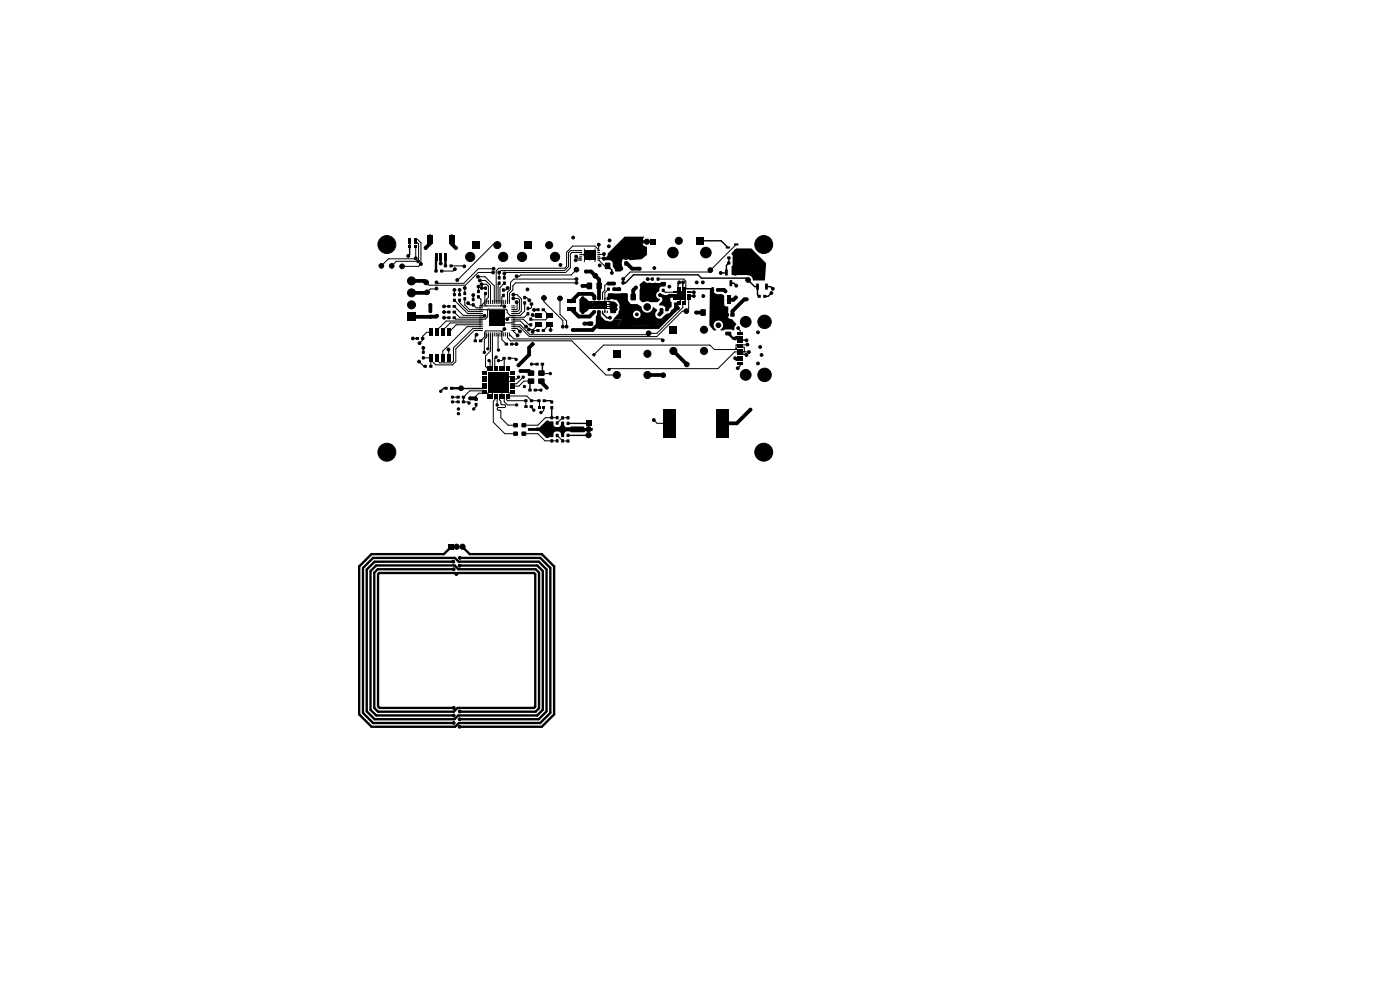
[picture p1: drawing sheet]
<svg xmlns="http://www.w3.org/2000/svg" width="297mm" height="210mm" viewBox="0 0 297 210" stroke-linecap="round" stroke-linejoin="round" font-family="sans-serif">
<g fill="#000">
<path d="M86.6 50.5h.6v.6h-.6zM86.6 52h.6v.6h-.6zM86.6 51.3h.6v.5h-.6zM87.8 50.5h.6v.6h-.6zM87.8 52h.6v.6h-.6zM87.8 51.3h.6v.5h-.6zM90.6 49.8h1.2v1.8h-1.2zM92.2 57.2h.6v.6h-.6zM92.2 53.8h.6v1.6h-.6zM93.4 57.2h.6v.6h-.6zM93.2 53.8h.6v1.6h-.6zM94.2 56.1h.6v.6h-.6z"/>
<path d="M94.2 53.8h.6v1.6h-.6zM95.4 56.1h.6v.6h-.6zM95.2 49.8h1.2v1.8h-1.2zM100.2 51.3h1.5v1.5h-1.5zM105.6 58.6h.6v.7h-.6zM106.7 58.6h.6v.7h-.6zM111.2 51.3h1.6v1.5h-1.6zM122.9 53.1h.6v.1l-.6 .1zM122.9 53.5h.6v.1l-.6 .1zM122.9 53.9h.6v.1l-.6 .1zM122.9 54.3h.6v.1l-.6 .1zM122.9 54.7h.6v.1l-.6 .1z"/>
<path d="M122.9 55.1h.6v.1l-.6 .1zM123.9 53.2h2.4v1.9h-2.4zM123.9 52.7h.2l-.1 .5h-.1zM123.9 55.1h.2l-.1 .5h-.1zM126.1 52.7h.2v.5h-.2zM126.1 55.1h.2v.5h-.2zM126.7 55.1h.6v.1l-.6 .1zM126.7 54.7h.6v.1l-.6 .1zM126.7 54.3h.6v.1l-.6 .1zM126.7 53.9h.6v.1l-.6 .1zM126.7 53.5h.6v.1l-.6 .1zM126.7 53.1h.6v.1l-.6 .1z"/>
<path d="M128.8 59.8h.5v.7h-.5zM128.4 55.8h1v1.2h-1zM130.4 55.8h1v1.2h-1zM132.5 55.4h.6v.9h-.6zM132.5 54.9h.6v.2h-.6zM127.8 54.8a1.07 1.07 0 0 0 1.2-1.1l3.5-3.5 4.1 .1a1.23 1.23 0 0 0-.4 1.3 1.23 1.23 0 0 0 1.1 .8l-.1 1.7-1.1 .9-2.5 .2-.4-.3h-.7a1.19 1.19 0 0 0-.5 1.5l.2 .4-.1 .4-.5 .4h-1l-.6-1v-.7a.74 .74 0 0 0-.7-.7l-1.3 .1-.2-.2zM135.7 60.3l.9-.7a1.16 1.16 0 0 0 1.2 .3l2 .2 .6-.3 .8 .1v.8h-.8a.73 .73 0 0 0-.5 1 .94 .94 0 0 0-.7 1 .94 .94 0 0 0 .8 .8l-.5 .6h-1.6a1.29 1.29 0 0 0-1.3 0h-.4l-.5-.6zM137.9 50.7h1.1v1.1h-1.1zM138.1 58.9h.6v.6h-.6zM139.3 58.9h.6v.6h-.6zM147.8 50.3h1.5v1.5h-1.5zM154.3 55.5h.6v.6h-.6z"/>
<path d="M153.8 57.2h.6l-.1 1.3-.5-.1zM154.3 54.4h.7v.6h-.7zM154 52.3h.8l.1 .4h-.9zM154.8 59.5h.5v1.2l-.5-.1zM155.4 54.4h.7v.6h-.7zM155.5 55.5h.6v.6h-.6zM155.7 57.2h.6l-.1 1.3-.5-.1zM155.8 53l.8-.1v.4l-.8 .1zM155.8 51.7l.8-.1v.4l-.8 .1zM155.2 53.7l1-1h3.2l3.1 3.1-.2 3.7h-2.6a1.16 1.16 0 0 0-1.3-1.2h-3.2v-1.8l.3-.4-.1-.8 .1-.4zM161.4 57.9l.5 .1v1.2l-.5-.1zM86.4 66.4h1.7v1.7h-1.7z"/>
<path d="M88.2 71.5h.7v.6h-.7zM89.3 71.5h.7v.6h-.7zM89.5 75.6h.6v.6h-.6zM89.5 74.4h.6v.6h-.6zM89.9 77.4h.6v.6h-.6zM91 65.7h.6v.7h-.6zM91 66.8h.6v.7h-.6zM91 75.1h.7v1.6h-.7zM91 69.7h.7v1.6h-.7zM91.1 77.4h.6v.6h-.6zM92.3 75.1h.7v1.6h-.7zM92.3 69.7h.7v1.6h-.7z"/>
<path d="M93.6 75.1h.7v1.6h-.7zM93.6 69.7h.7v1.6h-.7zM94.9 64.7h.7v.6h-.7zM94.9 75.1h.7v1.6h-.7zM94.9 69.7h.7v1.6h-.7zM94.9 67.1h.7v.6h-.7zM94.9 65.9h.7v.6h-.7zM96 64.7h.7v.6h-.7zM96.1 63.4h.6v.6h-.6zM96.1 62.2h.6v.6h-.6zM96 67.1h.7v.6h-.7zM96 65.9h.7v.6h-.7z"/>
<path d="M97.2 62.2h.6v.6h-.6zM97.2 63.4h.6v.6h-.6zM98.3 63h.6v.7h-.6zM98.3 61.9h.6v.7h-.6zM100.1 64.3h.6v.7h-.6zM100.1 63.2h.6v.7h-.6zM100.5 72h.7v.6h-.7zM101.2 62.6h.6v.7h-.6zM101.2 61.5h.6v.7h-.6zM101.6 64.8h.8l.1 .2h-.9zM101.6 65.2h.8l.1 .2h-.9zM101.6 65.6h.8l.1 .2h-.9z"/>
<path d="M101.6 66h.8l.1 .2h-.9zM101.6 66.4h.8l.1 .2h-.9zM101.6 66.8h.8l.1 .2h-.9zM101.6 67.2h.8l.1 .2h-.9zM101.6 67.6h.8l.1 .2h-.9zM101.6 68h.8l.1 .2h-.9zM101.6 68.4h.8l.1 .2h-.9zM101.6 68.8h.8l.1 .2h-.9zM101.6 69.2h.8l.1 .2h-.9zM101.6 69.6h.8l.1 .2h-.9zM101.6 70h.8l.1 .2h-.9zM101.6 72h.7v.6h-.7z"/>
<path d="M102.8 70.5l.2 .1-.1 .8-.1-.1zM102.8 63.6l.2 .1-.1 .8h-.1zM102.7 60.8h.6v.7h-.6zM102.7 61.9h.6v.7h-.6zM102.3 78.8h.9v.3h-.9zM102.3 79.3h.9v.3h-.9zM103.2 70.5l.2 .1-.1 .8-.1-.1zM103.2 63.6l.2 .1-.1 .8h-.1zM103.6 70.5l.2 .1-.1 .8-.1-.1zM103.6 63.6l.2 .1-.1 .8h-.1zM103.3 77.8h.3v.8h-.3zM104 70.5l.2 .1-.1 .8-.1-.1z"/>
<path d="M104 63.6l.2 .1-.1 .8h-.1zM103.8 77.8h.3v.8h-.3zM104.4 70.5l.2 .1-.1 .8-.1-.1zM104.4 63.6l.2 .1-.1 .8h-.1zM104.3 77.8h.3v.8h-.3zM104.8 70.5l.2 .1-.1 .8-.1-.1zM104.8 63.6l.2 .1-.1 .8h-.1zM104.8 77.8h.3v.8h-.3zM105.2 70.5l.2 .1-.1 .8-.1-.1zM105.2 63.6l.2 .1-.1 .8h-.1zM105.6 70.5l.2 .1-.1 .8-.1-.1zM105.6 63.6l.2 .1-.1 .8h-.1z"/>
<path d="M105.3 77.8h.3v.8h-.3zM105.6 59.7h.6v.7h-.6zM106 70.5l.2 .1-.1 .8-.1-.1zM106 63.6l.2 .1-.1 .8h-.1zM105.8 77.8h.3v.8h-.3zM106.4 70.5l.2 .1-.1 .8-.1-.1zM106.4 63.6l.2 .1-.1 .8h-.1zM106.6 75.7h.7v.6h-.7zM106.3 77.8h.3v.8h-.3zM106.8 70.5l.2 .1-.1 .8-.1-.1zM106.8 63.6l.2 .1-.1 .8h-.1zM106.7 59.7h.6v.7h-.6z"/>
<path d="M106.5 61.2h.6v.7h-.6zM106.5 62.3h.6v.7h-.6zM103.9 65.9h3.2v3.2h-3.2zM107.1 72.7h.7v.6h-.7zM106.8 77.8h.3v.8h-.3zM107.2 70.5l.2 .1-.1 .8-.1-.1zM107.2 63.6l.2 .1-.1 .8h-.1zM107.6 70.5l.2 .1-.1 .8-.1-.1zM107.6 63.6l.2 .1-.1 .8h-.1zM107.3 77.8h.3v.8h-.3zM107.7 75.7h.7v.6h-.7zM108 70.5l.2 .1-.1 .8-.1-.1z"/>
<path d="M108 63.6l.2 .1-.1 .8h-.1zM107.8 77.8h.3v.8h-.3zM108.2 72.7h.7v.6h-.7zM108.5 70h.8v.2h-.8zM108.5 69.6h.8v.2h-.8zM108.5 69.2h.8v.2h-.8zM108.5 68.8h.8v.2h-.8zM108.5 68.4h.8v.2h-.8zM108.5 68h.8v.2h-.8zM108.5 67.6h.8v.2h-.8zM108.5 67.2h.8v.2h-.8zM108.5 66.8h.8v.2h-.8z"/>
<path d="M108.5 66.4h.8v.2h-.8zM108.5 66h.8v.2h-.8zM108.5 65.6h.8v.2h-.8zM108.5 65.2h.8v.2h-.8zM108.5 64.8h.8v.2h-.8zM108.2 79.3h.9v.3h-.9zM108.2 78.8h.9v.3h-.9zM111 63.9h.6v.7h-.6zM111 62.8h.6v.7h-.6zM112 78.6h1.3v1.1h-1.3zM111.7 65.1h.6v.7h-.6zM111.7 66.2h.6v.7h-.6z"/>
<path d="M112.3 67.4h.6v.6h-.6zM112.3 68.6h.6v.6h-.6zM113.6 77h.7v.5h-.7zM113.6 66.5h1.3v1.1h-1.3zM113.6 68.3h1.3v1h-1.3zM113.8 69.8h.7v.6h-.7zM113.8 65.4h.7v.6h-.7zM114.2 78.6h1.3v1.1h-1.3zM114.7 77h.7v.5h-.7zM114.9 69.8h.7v.6h-.7zM114.9 65.4h.7v.6h-.7zM115.9 66.5h1.3v1.1h-1.3z"/>
<path d="M115.9 68.3h1.3v1h-1.3zM120.3 65.2h1.8v.8h-1.8zM120.3 63.6h1.8v.8h-1.8zM123.1 63.3h1.2l.7 .7 .9 .2v1.1l-.9 .3-.7 .6h-1.2l-.2-.2v-2.5zM125.1 64h.8v.2h-.8zM125.1 64.4h.8v.2h-.8zM125.1 64.9h.8v.2h-.8zM125.1 65.3h.8v.2h-.8zM124.5 60h1.1v1.3h-1.1zM124.8 68.2h1v.9h-1zM125.9 64h2.8v1.5h-2.8zM126.6 68.2h.9v.9h-.9z"/>
<path d="M126.6 60h1v1.3h-1zM128.8 65.3h.7v.2h-.7zM128.8 64.9h.7v.2h-.7zM128.8 64.4h.7v.2h-.7zM128.8 64h.7v.2h-.7zM128.8 61h.5v.7h-.5zM129.4 64.2l.4-.2 .7 .1 .4 .5v1l-.4 .8h-1l-.2-.9zM128.9 62.3l.2-.1h4l.1 .2v1.3l.6 .8a2.36 2.36 0 0 1 2.3 .5 1.23 1.23 0 0 0 1.2 1.3 1.23 1.23 0 0 0 1.2-1.2l.9 .6v.2a.92 .92 0 0 0-.3 1.2 .92 .92 0 0 0 1.2 .4l.3 .3-1 1.1-6.9 .3-1.7-.1 .9-1.3-1.8-.1 1-1.1h3.2a.8 .8 0 0 0 1.1 .9 .8 .8 0 0 0 .2-1.4 .8 .8 0 0 0-1.3 .4v.1h-3.2l.3-1v-.9l-.2-.6-.4-.5-1.8-.1zM130.1 74.3h1.5v1.5h-1.5zM130 61h.5v.7h-.5zM130 59.8h.5v.7h-.5zM131.7 62.3h1.1v1.4h-1.1z"/>
<path d="M133.8 62.3h1.1v1.4h-1.1zM138.1 60.1h.6v.6h-.6zM139.3 60.1h.6v.6h-.6zM139.8 62.4l.3-.1 .9 .3 2.2 .1v.1l-.7 .1-.3 .3v.6l.3 .3v1l-.6 .4-.2 .5-.5 .1v-.7a.91 .91 0 0 0-1.2-.6l-.2-.3 .5-.5a.81 .81 0 0 0-.5-1.2zM140.4 61.3h.6v.6h-.6zM140.4 60.1h.6v.6h-.6zM140 65.4h.7v.6h-.7zM141.1 65.4h.7v.6h-.7zM142.1 69.2h1.5v1.5h-1.5zM142.7 61.9h.8v.3h-.8zM142.7 62.4h.8v.3h-.8zM142.7 62.9h.8v.3h-.8z"/>
<path d="M142.7 63.4h.8v.3h-.8zM127 66l.2 .1 .1 .8 1.1 1.1 1.1 .2 .4-.2 .2-.3 1.8 .1-.9 1.3 1.7 .1 6.9-.3 1-1.1-.3-.3 1.2-1a.7 .7 0 0 0 .8-.7l.7-.5v-1.1h.7v.6l.4 .4-4.7 4.6h-12.4l-.6-.5v-2.2l.5-.5zM143.7 63.9h.3v.8h-.3zM143.7 60.9h.3v.8h-.3zM143.7 61.9h1.8v1.7h-1.8zM144.2 63.9h.3v.8h-.3zM144.2 60.9h.3v.8h-.3zM144.7 63.9h.3v.8h-.3zM144.7 60.9h.3v.8h-.3zM145.2 63.9h.3v.8h-.3zM145.2 60.9h.3v.8h-.3zM145.7 63.4h.8v.3h-.8z"/>
<path d="M145.7 62.9h.8v.3h-.8zM145.7 62.4h.8v.3h-.8zM145.7 61.9h.8v.3h-.8zM148.6 65.6h1.1v1.4h-1.1zM150.8 61.2h.7v.6h-.7zM150.8 62.7h.9v1.8h-.9zM151 61l.3-.1 .2 .1a.93 .93 0 0 0 .7 1.4h1l.4 .3v1.9a.56 .56 0 0 0 .8 .4l.1 .1-.1 2a.9 .9 0 0 0 .9 .6l.9 1-.5 1.3-.7-.2-1.1 .1-.4 .2-.6-.1a1.08 1.08 0 0 0 .5-1.2 1.08 1.08 0 0 0-1.1-.8 1.07 1.07 0 0 0-.9 .9 1.07 1.07 0 0 0 .6 1.1l-.6 .1-.9-1.1 .1-7.5zM150.7 65.6h1.1v1.4h-1.1zM151.9 61.2h.7v.6h-.7zM153.9 70.4h1.1l.1 .6-1.1 .1-.1-.1zM153.9 69.1h1.1l.1 .6-1.1 .1-.1-.1zM154.1 62.7h.9v1.8h-.9z"/>
<path d="M154.4 66.5h.2v.6h-.2zM154.9 66.5h.9v.6h-.9zM156.4 76.8h1.2v.6h-1.2zM156.4 76h1.2v.6h-1.2zM156.4 75h1.2v.3h-1.2zM156.4 74h1.2v.3h-1.2zM156.4 73.5h1.2v.3h-1.2zM156.4 72.5h1.2v.3h-1.2zM156.4 70.4h1.2v.6h-1.2zM156.4 71.2h1.2v.6h-1.2zM156.4 72h1.2v.3h-1.2zM156.4 73h1.2v.3h-1.2z"/>
<path d="M156.4 74.5h1.2v.3h-1.2zM156.4 75.5h1.2v.3h-1.2zM160.4 60.2h.6l-.1 1.3-.5-.1zM160.7 62.6h.7v.5h-.7zM161.9 62.6h.7v.5h-.7zM162.3 60.2h.6l-.1 1.3-.5-.1zM94.3 82.1h.6v.5h-.6zM95.5 82.1h.6v.5h-.6zM96.9 84h.6v.5h-.6zM96.9 85h.6v.5h-.6zM98 84h.6v.5h-.6zM98 85h.6v.5h-.6z"/>
<path d="M100.7 85.5h.6v.6h-.6zM100.7 84.4h.6v.6h-.6zM102.3 79.8h.9v.3h-.9zM102.3 80.3h.9v.3h-.9zM102.3 80.8h.9v.3h-.9zM102.3 81.3h.9v.3h-.9zM102.3 81.8h.9v.3h-.9zM102.3 82.3h.9v.3h-.9zM102.3 82.8h.9v.3h-.9zM102.3 83.3h.9v.3h-.9zM103.3 83.7h.3v.8h-.3zM103.8 83.7h.3v.8h-.3z"/>
<path d="M104.3 83.7h.3v.8h-.3zM104.8 83.7h.3v.8h-.3zM105.3 83.7h.3v.8h-.3zM105.8 83.7h.3v.8h-.3zM106.3 83.7h.3v.8h-.3zM106.8 83.7h.3v.8h-.3zM107.3 83.7h.3v.8h-.3zM103.6 79h4.2v4.3h-4.2zM107.8 83.7h.3v.8h-.3zM108.9 89.8h.9v.8h-.9zM108.9 91.6h.9v.8h-.9zM108.2 83.3h.9v.3h-.9z"/>
<path d="M108.2 82.8h.9v.3h-.9zM108.2 82.3h.9v.3h-.9zM108.2 81.8h.9v.3h-.9zM108.2 81.3h.9v.3h-.9zM108.2 80.8h.9v.3h-.9zM108.2 80.3h.9v.3h-.9zM108.2 79.8h.9v.3h-.9zM110.7 89.8h.9v.8h-.9zM110.7 91.6h.9v.8h-.9zM111.3 86h.6v.5h-.6zM111.2 84.7h.7v.6h-.7zM112 80.3h1.3v1.1h-1.3z"/>
<path d="M112.4 86h.6v.5h-.6zM112.1 82.5h.7v.5h-.7zM112.4 84.7h.7v.6h-.7zM113.2 82.5h.7v.5h-.7zM114.2 80.3h1.3v1.1h-1.3zM114.2 86.2h.6v.6h-.6zM114 84.7h.7v.6h-.7zM115.1 86.2h.6v.6h-.6zM115.1 84.7h.7v.6h-.7zM112 90.8h2.3l1.7-1.6h.3l.5 .3h.6l.1 .9 .4 .2h.5a.69 .69 0 0 0 .6-.8l.3-.3h.4v.8l.5 .4h.6l.4-.2h2.6l.4 .3 1.5-.1 .1 .5-.3 .3a1.1 1.1 0 0 0-1.5 .2h-2.8l-.4-.2h-.6l-.5 .4v.8l-.4-.1-.3-.3a.7 .7 0 0 0-.6-.8h-.5l-.4 .3-.1 .9h-.6l-.4 .2h-.5l-1.6-1.5h-2.2zM116.8 86.2h.5v.6h-.5zM116.8 85h.5v.6h-.5z"/>
<path d="M116.8 92.1h.5v.6h-.5zM116.8 93.2h.5v.6h-.5zM116.8 88.3h.5v.6h-.5zM116.8 89.4h.5v.7h-.5zM117.9 88.3h.6v.6h-.6zM117.9 89.4h.6v.7h-.6zM117.9 92.1h.6v.6h-.6zM117.9 93.2h.6v.6h-.6zM119.1 88.3h.5v.7h-.5zM119.1 89.5h.5v.6h-.5zM119.1 92.1h.5v.6h-.5zM119.1 93.2h.5v.6h-.5z"/>
<path d="M120.2 89.5h.6v.6h-.6zM120.2 88.3h.6v.6h-.6zM120.2 92h.6v.7h-.6zM120.2 93.2h.6v.7h-.6zM124.3 89.2h1.1v1.1h-1.1zM140.7 86.8h2.7v6h-2.7zM152 86.8h2.7v6h-2.7zM95.1 115.4h1.1v1.1h-1.1z"/>
</g>
<g fill="#000" stroke="#000" stroke-width=".21">
<circle cx="80.9" cy="56.4" r=".5"/>
<circle cx="82.1" cy="51.9" r="1.9"/>
<circle cx="83.1" cy="56.4" r=".5"/>
<circle cx="85.3" cy="56.5" r=".5"/>
<circle cx="86.6" cy="54.3" r=".3"/>
<circle cx="87.3" cy="59.6" r=".85"/>
<circle cx="88.2" cy="54.8" r=".3"/>
<circle cx="88.7" cy="55.4" r=".3"/>
<circle cx="89.3" cy="56" r=".3"/>
<circle cx="90.3" cy="52.6" r=".3"/>
<circle cx="90.4" cy="59.9" r=".5"/>
<circle cx="92.6" cy="59.9" r=".3"/>
<circle cx="93.5" cy="55.9" r=".3"/>
<circle cx="96.5" cy="57.1" r=".3"/>
<circle cx="96.7" cy="52.6" r=".3"/>
<circle cx="97" cy="59.4" r=".3"/>
<circle cx="98.5" cy="56.5" r=".3"/>
<circle cx="99.7" cy="54.5" r=".97"/>
<circle cx="101.4" cy="58.7" r=".3"/>
<circle cx="101.8" cy="59.5" r=".3"/>
<circle cx="104.6" cy="57.8" r=".3"/>
<circle cx="104.7" cy="57" r=".3"/>
<circle cx="105.5" cy="52" r=".75"/>
<circle cx="105.9" cy="57.8" r=".3"/>
<circle cx="106.7" cy="54.5" r=".97"/>
<circle cx="107" cy="58" r=".3"/>
<circle cx="109.6" cy="58.6" r=".3"/>
<circle cx="110.7" cy="54.5" r=".97"/>
<circle cx="116.5" cy="52" r=".75"/>
<circle cx="117.7" cy="54.5" r=".97"/>
<circle cx="118.9" cy="56.2" r=".3"/>
<circle cx="121.6" cy="50.4" r=".3"/>
<circle cx="122.1" cy="55.2" r=".3"/>
<circle cx="122.2" cy="54.4" r=".3"/>
<circle cx="122.3" cy="59.2" r=".3"/>
<circle cx="122.3" cy="57.2" r=".5"/>
<circle cx="124.1" cy="54.2" r=".25"/>
<circle cx="124.3" cy="57.6" r=".3"/>
<circle cx="125.1" cy="53.4" r=".25"/>
<circle cx="125.1" cy="54.2" r=".25"/>
<circle cx="125.1" cy="54.9" r=".25"/>
<circle cx="126.1" cy="54.2" r=".25"/>
<circle cx="126.3" cy="58.5" r=".5"/>
<circle cx="127" cy="51.9" r=".3"/>
<circle cx="127.2" cy="56.3" r=".3"/>
<circle cx="128.1" cy="53.9" r=".3"/>
<circle cx="128.1" cy="54.8" r=".3"/>
<circle cx="129.2" cy="52.3" r=".3"/>
<circle cx="129.3" cy="51" r=".3"/>
<circle cx="129.8" cy="57.9" r=".3"/>
<circle cx="132.2" cy="59.2" r=".3"/>
<circle cx="132.6" cy="52.8" r=".5"/>
<circle cx="135.7" cy="57" r=".3"/>
<circle cx="136" cy="51.3" r=".55"/>
<circle cx="137.2" cy="51.3" r=".55"/>
<circle cx="137.4" cy="59.2" r=".3"/>
<circle cx="138.8" cy="56.9" r=".3"/>
<circle cx="142.8" cy="53.6" r="1.12"/>
<circle cx="144" cy="51.1" r=".75"/>
<circle cx="144.1" cy="59.9" r=".3"/>
<circle cx="144.9" cy="59.9" r=".3"/>
<circle cx="147.8" cy="59.9" r=".3"/>
<circle cx="149.1" cy="59.9" r=".3"/>
<circle cx="149.8" cy="53.6" r="1.12"/>
<circle cx="150.7" cy="57.3" r=".5"/>
<circle cx="152.9" cy="57.9" r=".3"/>
<circle cx="158.7" cy="59.4" r=".5"/>
<circle cx="162" cy="51.9" r="1.9"/>
<circle cx="87.3" cy="64.7" r=".85"/>
<circle cx="87.3" cy="62.1" r=".85"/>
<circle cx="87.6" cy="71.8" r=".3"/>
<circle cx="88.9" cy="76.7" r=".3"/>
<circle cx="89" cy="72.8" r=".3"/>
<circle cx="89.8" cy="73.8" r=".3"/>
<circle cx="90.6" cy="62" r=".5"/>
<circle cx="91.3" cy="64.7" r=".3"/>
<circle cx="92.6" cy="61.2" r=".3"/>
<circle cx="92.7" cy="67" r=".3"/>
<circle cx="94.2" cy="67.4" r=".3"/>
<circle cx="94.2" cy="66.2" r=".3"/>
<circle cx="94.2" cy="65" r=".3"/>
<circle cx="95.1" cy="74.1" r=".3"/>
<circle cx="96.4" cy="61.5" r=".3"/>
<circle cx="97.5" cy="61.5" r=".3"/>
<circle cx="98.6" cy="61.1" r=".3"/>
<circle cx="99.3" cy="64.3" r=".3"/>
<circle cx="100.4" cy="62.6" r=".3"/>
<circle cx="101.1" cy="71" r=".3"/>
<circle cx="101.5" cy="60.8" r=".3"/>
<circle cx="102.2" cy="60.3" r=".3"/>
<circle cx="102.2" cy="61.1" r=".3"/>
<circle cx="102.7" cy="74.8" r=".25"/>
<circle cx="102.8" cy="67" r=".3"/>
<circle cx="103.5" cy="74" r=".25"/>
<circle cx="103.7" cy="76.5" r=".25"/>
<circle cx="104.2" cy="79.7" r=".23"/>
<circle cx="104.5" cy="66.5" r=".22"/>
<circle cx="104.5" cy="67.5" r=".22"/>
<circle cx="104.5" cy="68.5" r=".23"/>
<circle cx="105.2" cy="79.7" r=".23"/>
<circle cx="105.2" cy="75.7" r=".25"/>
<circle cx="105.5" cy="66.5" r=".22"/>
<circle cx="105.5" cy="67.5" r=".22"/>
<circle cx="105.5" cy="68.5" r=".22"/>
<circle cx="105.7" cy="76.5" r=".25"/>
<circle cx="105.7" cy="74.3" r=".25"/>
<circle cx="106.2" cy="79.7" r=".23"/>
<circle cx="106.5" cy="66.5" r=".22"/>
<circle cx="106.5" cy="67.5" r=".22"/>
<circle cx="106.5" cy="68.5" r=".22"/>
<circle cx="107" cy="65" r=".3"/>
<circle cx="107" cy="69.8" r=".3"/>
<circle cx="107.2" cy="79.7" r=".23"/>
<circle cx="107.6" cy="67.7" r=".3"/>
<circle cx="107.7" cy="61.1" r=".3"/>
<circle cx="108.9" cy="62.5" r=".3"/>
<circle cx="108.9" cy="63.3" r=".3"/>
<circle cx="109.5" cy="76.3" r=".25"/>
<circle cx="109.6" cy="73" r=".3"/>
<circle cx="109.6" cy="64.1" r=".3"/>
<circle cx="109.8" cy="71.1" r=".3"/>
<circle cx="110" cy="77.5" r=".3"/>
<circle cx="110" cy="80" r=".25"/>
<circle cx="110.3" cy="70.3" r=".3"/>
<circle cx="110.4" cy="78.7" r=".25"/>
<circle cx="111" cy="80" r=".25"/>
<circle cx="111.6" cy="69.3" r=".3"/>
<circle cx="111.9" cy="61.4" r=".3"/>
<circle cx="112.2" cy="69.9" r=".3"/>
<circle cx="112.3" cy="63.7" r=".3"/>
<circle cx="112.7" cy="77.3" r=".25"/>
<circle cx="112.8" cy="64.5" r=".3"/>
<circle cx="113" cy="70.4" r=".3"/>
<circle cx="113" cy="66.8" r=".3"/>
<circle cx="113" cy="73" r=".3"/>
<circle cx="113.3" cy="65.7" r=".3"/>
<circle cx="115.4" cy="63.2" r=".5"/>
<circle cx="116.7" cy="79.3" r=".25"/>
<circle cx="116.8" cy="70" r=".3"/>
<circle cx="118.8" cy="63.3" r=".5"/>
<circle cx="119.4" cy="69.3" r=".3"/>
<circle cx="120.2" cy="69.3" r=".3"/>
<circle cx="121.5" cy="70" r=".25"/>
<circle cx="122.3" cy="60" r=".3"/>
<circle cx="123.6" cy="60.7" r=".3"/>
<circle cx="123.6" cy="64.3" r=".3"/>
<circle cx="123.6" cy="63.3" r=".3"/>
<circle cx="123.6" cy="66.3" r=".3"/>
<circle cx="123.6" cy="65.3" r=".3"/>
<circle cx="124" cy="68.6" r=".3"/>
<circle cx="124.1" cy="65.7" r=".3"/>
<circle cx="124.1" cy="63.7" r=".3"/>
<circle cx="124.1" cy="64.7" r=".3"/>
<circle cx="126" cy="75.3" r=".25"/>
<circle cx="126.2" cy="65.1" r=".22"/>
<circle cx="126.2" cy="64.4" r=".22"/>
<circle cx="126.9" cy="65.1" r=".22"/>
<circle cx="126.9" cy="64.4" r=".23"/>
<circle cx="127.7" cy="65.1" r=".22"/>
<circle cx="127.7" cy="64.4" r=".23"/>
<circle cx="128.4" cy="65.1" r=".22"/>
<circle cx="128.5" cy="64.4" r=".22"/>
<circle cx="129.2" cy="78.4" r=".25"/>
<circle cx="129.4" cy="67.4" r=".3"/>
<circle cx="130.1" cy="66" r=".3"/>
<circle cx="130.1" cy="65.1" r=".3"/>
<circle cx="130.1" cy="64.4" r=".3"/>
<circle cx="130.6" cy="64.7" r=".3"/>
<circle cx="130.6" cy="65.6" r=".3"/>
<circle cx="130.8" cy="79.5" r=".75"/>
<circle cx="131.4" cy="61.4" r=".3"/>
<circle cx="132.2" cy="60" r=".3"/>
<circle cx="132.5" cy="68.6" r=".5"/>
<circle cx="134.9" cy="61" r=".3"/>
<circle cx="135.1" cy="66.7" r=".3"/>
<circle cx="137.3" cy="65.1" r=".7"/>
<circle cx="137.3" cy="62.6" r=".7"/>
<circle cx="137.3" cy="75" r=".75"/>
<circle cx="137.3" cy="79.5" r=".75"/>
<circle cx="137.6" cy="70.7" r=".5"/>
<circle cx="139.9" cy="66.7" r=".3"/>
<circle cx="140" cy="62.6" r=".3"/>
<circle cx="140.6" cy="72.2" r=".3"/>
<circle cx="140.7" cy="79.6" r=".5"/>
<circle cx="141.4" cy="63.4" r=".5"/>
<circle cx="142" cy="60.8" r=".3"/>
<circle cx="142.9" cy="74.4" r=".75"/>
<circle cx="143.8" cy="65.4" r=".3"/>
<circle cx="144.2" cy="63.1" r=".22"/>
<circle cx="144.2" cy="62.4" r=".23"/>
<circle cx="145" cy="63.1" r=".22"/>
<circle cx="145" cy="62.4" r=".23"/>
<circle cx="145.6" cy="66" r=".5"/>
<circle cx="145.7" cy="77.3" r=".5"/>
<circle cx="147.2" cy="62.8" r=".3"/>
<circle cx="147.2" cy="62" r=".3"/>
<circle cx="147.7" cy="66.3" r=".3"/>
<circle cx="149.2" cy="62.8" r=".3"/>
<circle cx="149.3" cy="69.9" r=".75"/>
<circle cx="149.3" cy="74.4" r=".75"/>
<circle cx="152.4" cy="69" r=".5"/>
<circle cx="153.9" cy="61.8" r=".3"/>
<circle cx="156" cy="71.8" r=".3"/>
<circle cx="156" cy="76" r=".3"/>
<circle cx="156.1" cy="63.1" r=".3"/>
<circle cx="156.2" cy="60.6" r=".3"/>
<circle cx="156.5" cy="78.1" r=".3"/>
<circle cx="156.6" cy="69.6" r=".3"/>
<circle cx="158.2" cy="68.3" r="1.14"/>
<circle cx="158.2" cy="79.5" r="1.14"/>
<circle cx="158.4" cy="75.3" r=".3"/>
<circle cx="158.4" cy="72.2" r=".3"/>
<circle cx="158.4" cy="63.5" r=".3"/>
<circle cx="158.6" cy="73.1" r=".3"/>
<circle cx="158.9" cy="74.7" r=".3"/>
<circle cx="160.8" cy="77.1" r=".3"/>
<circle cx="160.8" cy="70.5" r=".3"/>
<circle cx="161.3" cy="73.6" r=".3"/>
<circle cx="161.6" cy="75.3" r=".3"/>
<circle cx="162.2" cy="68.3" r="1.42"/>
<circle cx="162.2" cy="79.5" r="1.43"/>
<circle cx="163.6" cy="62.2" r=".3"/>
<circle cx="163.9" cy="61.3" r=".3"/>
<circle cx="82.1" cy="95.9" r="1.9"/>
<circle cx="93.5" cy="83" r=".25"/>
<circle cx="96" cy="85.3" r=".25"/>
<circle cx="96" cy="84.3" r=".25"/>
<circle cx="97.3" cy="86.7" r=".25"/>
<circle cx="97.3" cy="87.7" r=".25"/>
<circle cx="97.8" cy="82.4" r=".5"/>
<circle cx="99.5" cy="85.5" r=".25"/>
<circle cx="99.7" cy="84.5" r=".3"/>
<circle cx="100.5" cy="86.7" r=".25"/>
<circle cx="104.2" cy="80.7" r=".23"/>
<circle cx="104.2" cy="81.7" r=".23"/>
<circle cx="104.2" cy="82.7" r=".23"/>
<circle cx="105.2" cy="80.7" r=".23"/>
<circle cx="105.2" cy="82.7" r=".23"/>
<circle cx="105.2" cy="81.7" r=".23"/>
<circle cx="105.5" cy="85.9" r=".25"/>
<circle cx="106.2" cy="80.7" r=".23"/>
<circle cx="106.2" cy="82.7" r=".23"/>
<circle cx="106.2" cy="81.7" r=".23"/>
<circle cx="107.2" cy="80.7" r=".23"/>
<circle cx="107.2" cy="82.7" r=".23"/>
<circle cx="107.2" cy="81.7" r=".23"/>
<circle cx="109.6" cy="85.9" r=".25"/>
<circle cx="111.3" cy="82" r=".25"/>
<circle cx="113.3" cy="87" r=".25"/>
<circle cx="114.1" cy="91" r=".3"/>
<circle cx="114.7" cy="87.5" r=".25"/>
<circle cx="114.7" cy="82.7" r=".25"/>
<circle cx="115.8" cy="91" r=".3"/>
<circle cx="116" cy="82.3" r=".25"/>
<circle cx="117.1" cy="91" r=".3"/>
<circle cx="118.2" cy="91" r=".3"/>
<circle cx="119.4" cy="91" r=".3"/>
<circle cx="120.5" cy="91" r=".3"/>
<circle cx="124.9" cy="91" r=".55"/>
<circle cx="124.9" cy="92.3" r=".55"/>
<circle cx="138.7" cy="89.1" r=".3"/>
<circle cx="159.2" cy="86.9" r=".3"/>
<circle cx="162" cy="95.9" r="1.9"/>
<circle cx="96.1" cy="119.2" r=".3"/>
<circle cx="96.9" cy="116" r=".55"/>
<circle cx="97.5" cy="118.4" r=".3"/>
<circle cx="98.1" cy="116" r=".55"/>
<circle cx="96.2" cy="120.8" r=".3"/>
<circle cx="96.8" cy="121.8" r=".3"/>
<circle cx="97.5" cy="120" r=".3"/>
<circle cx="96.2" cy="151.8" r=".3"/>
<circle cx="96.3" cy="153.4" r=".3"/>
<circle cx="96.3" cy="150.2" r=".3"/>
<circle cx="97.5" cy="154.2" r=".3"/>
<circle cx="97.5" cy="152.6" r=".3"/>
<circle cx="97.5" cy="150.9" r=".3"/>
</g>
<g fill="none" stroke="#000" stroke-width=".24">
<path d="M125.8 63.2v.3M125.8 66v.3M126.3 63.2v.3M126.3 66v.3M126.8 63.2v.3M126.8 66v.3M127.3 63.2v.3M127.3 66v.3M127.8 63.2v.3M127.8 66v.3M128.3 63.2v.3M128.3 66v.3"/>
<path d="M128.8 63.2v.3M128.8 66v.3"/>
</g>
<g fill="none" stroke="#000" stroke-width=".21">
<path d="M88.1 52.4l.1 2.4M88.1 51.5h.5l.2 .2-.1 3.7h-4.6l-1 1M88.1 50.8h.5l.7 .7v4.5l-.5 .5h-3.5M88.2 54.8h.1M88.2 54.8l-5.8 .1-1.5 1.5M95.7 56.4l2.8 .1M96.5 57.1l-.4 .4h-2.4M101.4 58.7h1.5l2 2v3.4M101.8 59.5h1.2l1.1 1.1v3.5M104.6 57.8h-3.1l-2.7 2.7h-7.8l-.6-.6M104.7 57h-3.2l-3.1 3.1h-5.6l-.2-.2M105 51.5l-8 7.9"/>
<path d="M122.2 54.4l.4 .4h.6M122.3 59.2h-13.3l-.7 .7v1.4l-.6 .7v2.1M122.3 57.2l-1.1 1.1h-10.7l-.3 .3h-.6M123.2 53.6h-1.9l-.3 .3v2.9l-1 1h-12.9l-.1 1.1M123.2 54h.7l.2 .2M123.2 55.2h-1.1M123.2 53.2h-2.2l-.4 .4v3l-.8 .8h-13.5l-.4 .4v1.1M127 55.2l1.2 1.2h.7M127 53l-.8-.8h-4.7l-1.3 1.3v3l-.4 .4h-14l-.5 .5v6.7M127 54.8h1.1M127 51.9v1.3M127 51.9h.1"/>
<path d="M128.1 53.9l-1.1 .1M137.4 59.2h.1M137.4 59.2h1M139.6 59.2h5.5l.4 .5v1.4l-.2 .2M150.7 57.3l-.4 .4h-16.6l-1.5 1.5M156.2 51.9l-5.5 5.4M87.6 71.8h.9M88.9 76.7l1 1h.3M89.8 73.8v.9M89.8 75.9h1.6v1.8M91.4 70.5h-.9l-.8 .8v.8l-.7 .7M92.6 61.2l-1.3 .1-.7 .7"/>
<path d="M94.2 66.2h1M94.2 67.4h1M94.2 65h1M95.1 74.1l.1 1.8M95.2 74.5h.1M96.4 65l1.9 1.9 4.5 .1-.3 .3h-5l-1.1-1.1M96.4 61.5v1M96.4 63.7l2.8 2.8h2.8M97.5 61.5v1M97.5 63.7v.5l1.9 1.9h2.6M98.6 63.4v1.3l1 1 7.8-.1 .2 .2v.5l.6 .6h2.2l.9-.9v-1.7M98.6 61.1v1.1"/>
<path d="M99.3 64.3l.4 .4h.7l.6 .6h1M100.4 62.6v.9M101.1 71l-.3 .3v1M101.5 60.8v1M101.5 63l.5 .5v1.4M102 68.5h-6.5l-1.6 1.6M102 70.1h-1.4l-3.9 3.9v2.7l-.7 .7h-3.6l-1-1M102 64.9l5 .1M102 68.1h-7.4l-1.9 2M102 69.3h-2.9l-5.2 5.2v1.4M102 68.9h-5.2l-1.6 1.6M102 69.7h-1.7l-4.1 4.1v2.8l-.4 .4h-2.5l-.6-.6"/>
<path d="M102.2 60.3h1l.4 .4v2.4l-.3 .3v.7M102.2 61.1h.7M102.9 62.4v2.2l.3 .3M102.9 64.1l-.9 .8M103.1 71.7h.1M103.3 70.9v.6l-.5 .5v2.8M103.5 65.7v1.5l-.6 .5h-6.2l-.3-.3M103.6 65.6l-.1 .2M103.7 70.9v2.9l-.2 .2M103.7 76.5l.3 .2v1.5M104.1 70.9v3.5l-1.1 1.1v2.2l.5 .5M104.5 70.9v7.3"/>
<path d="M105.2 75.8l-.2 .2v2.2M105.7 70.9l.1 3.4M105.9 60.1l-.2 .2v3.8M106.5 68.5h2.4M106.5 70.4l-.2-.2h-3.2l-.2 .2v1l-.9 .9M106.5 70.4v1.6l.9 1M106.8 62.7l-.3 .3v1.6l-.3 .3M106.9 76l-.5 .5h-.6M107 76v2.2M107 79.9h1.7M107 69.8l-.5 .6M107 60.1l-.9 .9v3.1"/>
<path d="M107.7 70.9v.8l.6 .6h13l7.2 7.3h2.3M107.7 61.1l-.4 .4h-.5M108.1 70.9l.9 1h31.3l.3 .3M108.1 76h1.2l.2 .3M108.6 73h1M108.9 63.3h1l.3 .3v2.1l-.4 .4h-.9M108.9 68.1h1.5l1.2 1.2M108.9 70.1l.9 1.1M108.9 67.7h2.1l1.2 1.2h.4M108.9 69.7h.8l.6 .6M108.9 62.5h.8l.9 .9v2.6l-.5 .5h-1.2M109.6 64.1l.1 1.5-.8 .1"/>
<path d="M111.3 63.1h.4l.6 .6M112 66.6l-.7 .7h-3.3l-.4 .4M112.8 64.5v.8l-.2 .1h-.4M113 66.8l.2 .2h1.1M114.1 65.7h-.8M114.1 70.1h-.8l-.3 .3M114.3 68.8l-1.2 1.1h-.9M114.9 79.3h1.8M115.3 65.7l1.3 1.3M115.4 63.2v.8l4 4v1.3M116.6 67l-.9 .9h-3M116.6 68.8l-1.3 1.3"/>
<path d="M116.8 69v1M118.8 63.3v3.4l1.4 1.4v1.2M122.3 60h-12.9l-.6 .6v.9l-.7 .7v1.9M124.1 63.8l.3 .3h1.1M125.5 64.5h-1.1l-.3 .3 .3 .2h1.1M125.5 65.4h-1.1l-.3 .4M125.8 63.4h.5M125.8 66.2h.5M126.8 63.4h.5M128.3 65.1v1.1M128.9 63.3l-.1 .1M129.1 61.3l-.8 .8v2.3"/>
<path d="M129.1 60.2h-.4l-.4 .4v1l-.5 .5v1.3M129.1 64.1h.7l.3 .3-.1 .1h-.9M129.1 65.4h.5l.5 .6M129.1 65h.9l.1 .2M140.7 61.6l.4 .4h2M144.8 64.3v.9l-5.4 5.5h-1.8l-.3 .3h-24.8l-2.1-2.1h-1.5M146.1 63.5v2l-.5 .5h-.9l-5.4 5.4h-27l-2.1-2.1h-1.3M156 74.2l.1-.2 .3 .2M156.6 69.6l.4 .5v.6M157 77.1v.5l-.5 .5M157 74.2h-5.4l-1-1h-22.5l-2.1 2.1M157 73.7h.8l.1 .8"/>
<path d="M157.9 74.5l.2 .2M157.9 74.5l-.1 .2M158.6 73.1l-2.4 .1v1M158.9 74.7h-3l-3.6 3.5h-22.9l-.2 .2M96 84.3h1.2M96 85.3h1.2M101 85.8v.5l-.5 .5M102.8 83.4h-1.2l-.6 .6v.7M102.8 82.9h-3.1l-1.4 1.4v1h1l.2 .2M104.5 82.4v1.7M105 84.1v.7l-.3 .3v4.5l2.4 2.4h2.3M105.5 84.1v1.8"/>
<path d="M106 80.9h2.7M106 84.1v.7l.2 .3v.5M106.2 85.6l.2 .3h.7l.1 .2-.1 .3h-1.4l-.2 .2 .1 .4 .6 .2v1.5l1.6 1.5h1.6M106.5 81.9v2.2M107 84.1v1.1l.7 .7h1.9M107.5 84.1v.7l.2 .2h3.9v1.2M108 84.1l.1-.1h3.6l1.1 1h1.5M108.6 83.4h-.7l-2.2-2.2-2.2 2.2v.7M110 80l-.4 .4h-.9M111 80l-1.4 1.4h-.9M111.1 92h3l1.5 1.5h2.6M112.7 80.9h-1.5l-1.1 1h-1.4"/>
<path d="M112.7 86.3v.2l.5 .5M114.5 85.1v1.4M115.4 86.5v.6l-.7 .4M118.2 88.6h-2.5l-1.6 1.6h-3M118.2 92.4l1.1 1.1M119.3 88.7l-1.1 1M119.4 88.6h1.1M119.4 93.5h1.1M138.7 89.1l.7 .7h2.6"/>
</g>
<g fill="none" stroke="#000" stroke-width=".8">
<path d="M87.3 59.6h2.8l.3 .3M91.2 50.1v1.6l-.9 .9M95.8 50.1v1.6l.9 .9M124.3 57.6h1.1l1.7 1.7v1.4M132.8 55.9h.2l1.1 1.1h1.6M159.5 55.4l2.1 2.2v.9M90.6 62l-.1 .1h-3.2M91.3 64.7v1.3M92.7 67l-.2 .2h-5.2M110.4 78.7h1.8l.5 .5M113 73l-.8 .8v1.5l-2.2 2.2M121.2 65.6l1.6 1.6h2.3l1-1"/>
<path d="M123.6 60.7h1.4M124 68.7h1.3M126.1 63.4v-.5l-.5-.5h-2.8l-1.6 1.6M127 68.7l-1.3 1.3h-4.2M127.1 60.7v2.7M129.1 60.2h1.2M130.3 61.3h1.1M131.4 61.3v.1M132.3 63h-2.9l-.4 .4M134.9 61l-.6 .6v1.4M137.4 79.6h3.2M140.3 65.7v.6l-.4 .4"/>
<path d="M142.8 74.5l2.9 2.8M143.1 62.8h-1.1l-.6 .5M143.8 65.4h-.2l-4 4h-12.5l-.1-3.2M147.7 66.3h1.5M152.3 61.5h1.3l.3 .3M156.1 63.1l-.5 .5h-1.1M158.4 63.5h-.5l-2.5 2.5v.8M99.7 84.5h1.1l.2 .2M114.8 80.9v.2l1.2 1.2M159.2 86.9l-2.9 2.9h-3"/>
</g>
<g fill="none" stroke="#000" stroke-width=".3">
<path d="M86.9 50.8v3.2l-.3 .3M128.9 56.4l.9 .9v.6M144.1 59.9l-.2 .3v1.1M144.9 59.9l-.1 1.4M148.5 51.1h4.5l1.4 1.4M152.9 57.9h1.1M154.6 55.8l-.5 .5v1.5M154.6 54.7v1.1M155.8 55.8l.2 .2v1.8M156.2 53.2l-.4 .4v2.2M112.8 77.3h1.1M115.1 77.3v1.6"/>
<path d="M127.8 66.2v.3l.9 .9h.7M132.2 60h.5l1.7-1.7h13.7l.7 .7h9.5l1.8 1.8h.6v1.7l.4 .4M143.1 63.5h.8l.7-.7 .7 .7v.8M143.9 64.3l-.1 1.1M144.3 61.3v1.2M144.3 63v1.3M145.3 61.3h5.6l.2 .2M146.1 62.5l.3 .3M146.1 62h1.1M147.2 62.8h-.9l-.2 .2M155.1 60.1h.6l.5 .5M157 75.2h1.2l.1 .1"/>
<path d="M157 72.2h1.4M158.3 75.3h.1M162.6 60.8h.9l.4 .5M163.6 62.2l-.7 .7h-.7M94.6 82.4h-.5l-.6 .6M97.9 82.4h4.9M112.4 81.1v1.7M113.6 82.8h1.1M115.5 85h1.3l.2 .3M117 86.5v2.1M120.5 89.8h4.3M124.9 89.8h-.1"/>
<path d="M124.9 92.3l-4.4 .1"/>
</g>
<g fill="none" stroke="#000" stroke-width=".5">
<path d="M92.5 54.6v2.9M92.5 57.5h.1M93.5 54.6v1.3M94.5 54.6v1.8M94.5 56.4h.1M154.5 70.8l1 1h.5l.3-.3h.7M156 76l.3 .3h.7M95.8 82.4h2M95.7 116l-1.5 1.5h-15.4l-2.6 2.7M96.2 119.2h-16.7l-1.7 1.6v30.1l1.7 1.7h16.9l.8-.8h16.7l1.2-1.2v-29.5l-1.1-1.1h-16.5M97.5 118.4h17.1l2.1 2.1v30.7l-2.1 2.2h-17.2l-.8 .8h-17.8l-2.6-2.7v-31.3M98.1 116.1l1.6 1.5h15.2"/>
<path d="M114.9 117.5l2.7 2.7M114.9 117.5v.1M76.2 120.2h.1M96.2 120.8h-16.1l-.7 .7v28.7l.8 .8h16.1l.8-.8h16.2l.2-.3v-28.1l-.2-.2h-16.3l-.2 .2-.2-.2h-16.2l-.2 .2v28.1l.3 .3h15.8M117.5 120.2v31.4l-2.6 2.6h-17.4M117.6 120.2h-.1M97.5 152.6h16.8l1.6-1.7v-30.1l-1.6-1.6h-17l-.8-.8h-17.4l-2.1 2.1v30.7l2.2 2.2h17M97.5 150.9l16.1 .1 .7-.8v-28.7l-.7-.7h-16.3l-.9-.8h-16.6l-1.2 1.2v29.4l1.2 1.2h16.4"/>
</g>
</svg>
